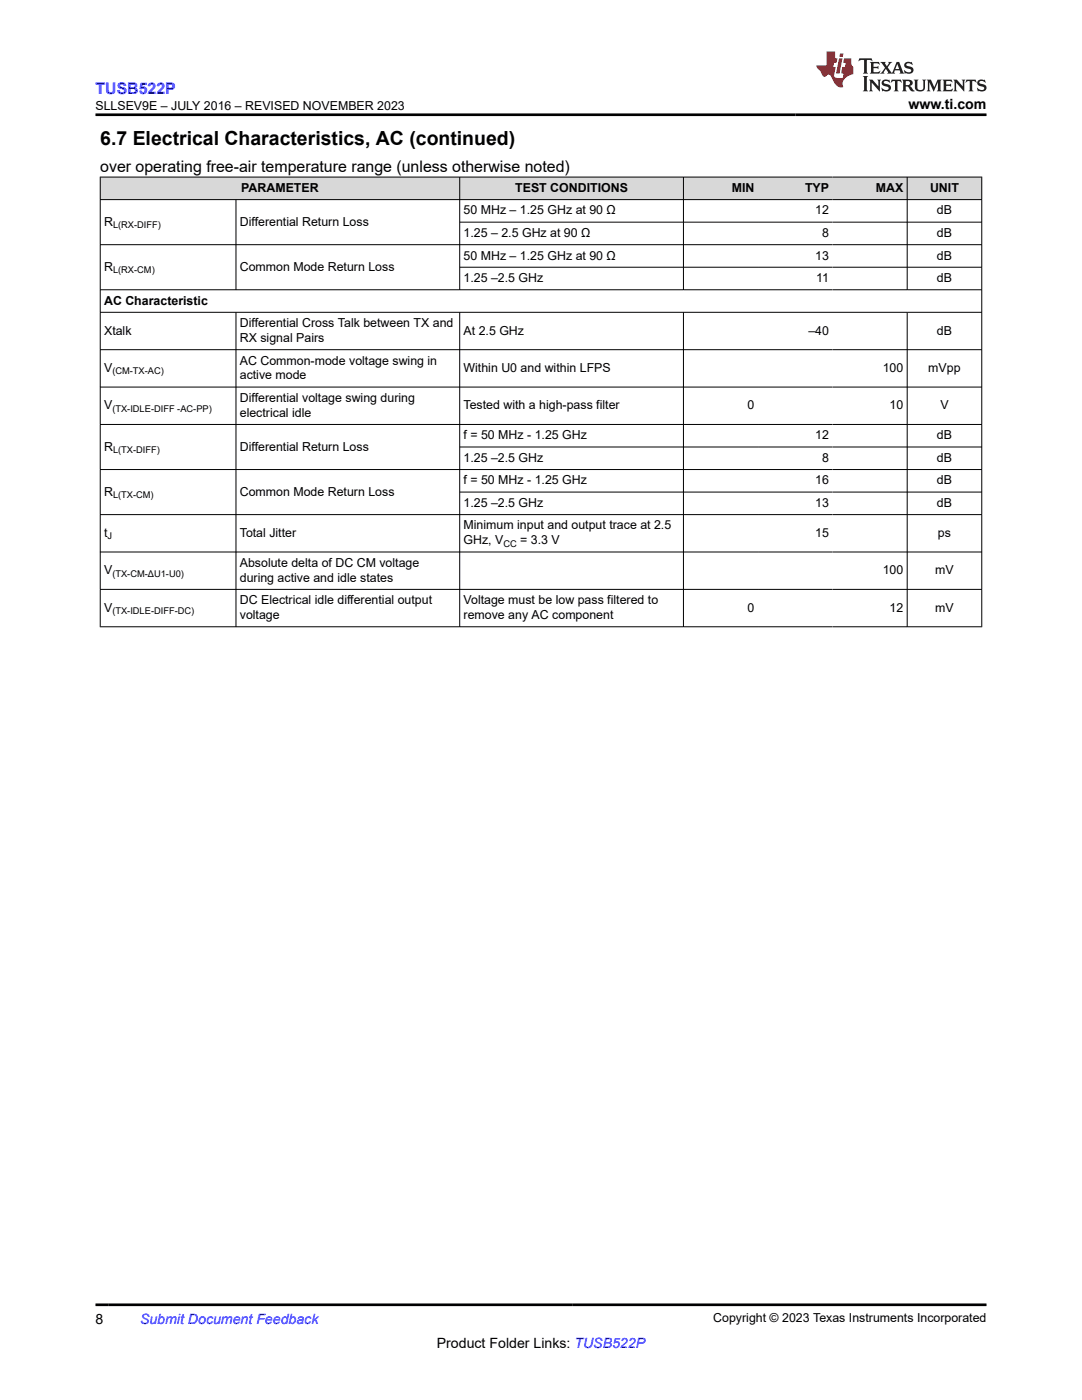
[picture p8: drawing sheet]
<svg xmlns="http://www.w3.org/2000/svg" width="216mm" height="279mm" viewBox="0 0 216 279" stroke-linecap="round" stroke-linejoin="round" font-family="sans-serif">
<defs><g id="words">
<text font-size="3.9" x="20" y="28.8">6.7 Electrical Characteristics, AC (continued)</text>
<text font-size="3.2" fill="#00f" x="19.1" y="18.7">TUSB522P</text>
<text font-size="3.2" x="20" y="34.3">over operating free-air temperature range (unless otherwise noted)</text>
<g font-size="2.8">
<text x="181.3" y="21.8">www.ti.com</text>
<text x="19.1" y="264.2">8</text>
<text x="87.2" y="269">Product Folder Links: TUSB522P</text>
</g>
<text font-size="2.8" fill="#00f" x="27.9" y="264.2">Submit Document Feedback</text>
<g font-size="2.5">
<text x="19.1" y="21.9">SLLSEV9E – JULY 2016 – REVISED NOVEMBER 2023</text>
<text x="48.1" y="38.3">PARAMETER</text>
<text x="102.8" y="38.3">TEST CONDITIONS</text>
<text x="146" y="38.3">MIN</text>
<text x="160.6" y="38.3">TYP</text>
<text x="174.8" y="38.3">MAX</text>
<text x="185.6" y="38.3">UNIT</text>
<text x="20.8" y="45">R</text>
<text x="47.9" y="45">Differential Return Loss</text>
<text x="92.5" y="42.8">50 MHz – 1.25 GHz at 90 Ω</text>
<text x="92.5" y="47.3">1.25 – 2.5 GHz at 90 Ω</text>
<text x="162.7" y="42.8">12</text>
<text x="164.1" y="47.3">8</text>
<text x="187" y="42.8">dB</text>
<text x="187" y="47.3">dB</text>
<text x="92.5" y="51.8">50 MHz – 1.25 GHz at 90 Ω</text>
<text x="162.7" y="51.8">13</text>
<text x="187" y="51.8">dB</text>
<text x="20.8" y="54">R</text>
<text x="47.9" y="54">Common Mode Return Loss</text>
<text x="92.5" y="56.3">1.25 –2.5 GHz</text>
<text x="162.9" y="56.3">11</text>
<text x="187" y="56.3">dB</text>
<text x="20.8" y="60.8">AC Characteristic</text>
<text x="47.9" y="65.3">Differential Cross Talk between TX and</text>
<text x="20.8" y="66.8">Xtalk</text>
<text x="47.9" y="68.3">RX signal Pairs</text>
<text x="92.5" y="66.8">At 2.5 GHz</text>
<text x="161.3" y="66.8">–40</text>
<text x="187" y="66.8">dB</text>
<text x="20.8" y="74.2">V</text>
<text x="47.9" y="72.7">AC Common-mode voltage swing in</text>
<text x="47.9" y="75.7">active mode</text>
<text x="92.5" y="74.2">Within U0 and within LFPS</text>
<text x="176.1" y="74.2">100</text>
<text x="185.2" y="74.2">mVpp</text>
<text x="20.8" y="81.7">V</text>
<text x="47.9" y="80.2">Differential voltage swing during</text>
<text x="47.9" y="83.2">electrical idle</text>
<text x="92.5" y="81.7">Tested with a high-pass filter</text>
<text x="149.2" y="81.7">0</text>
<text x="177.5" y="81.7">10</text>
<text x="187.6" y="81.7">V</text>
<text x="20.8" y="89.9">R</text>
<text x="47.9" y="89.9">Differential Return Loss</text>
<text x="92.5" y="87.7">f = 50 MHz - 1.25 GHz</text>
<text x="162.7" y="87.7">12</text>
<text x="187" y="87.7">dB</text>
<text x="92.5" y="92.2">1.25 –2.5 GHz</text>
<text x="164.1" y="92.2">8</text>
<text x="187" y="92.2">dB</text>
<text x="20.8" y="98.9">R</text>
<text x="47.9" y="98.9">Common Mode Return Loss</text>
<text x="92.5" y="96.7">f = 50 MHz - 1.25 GHz</text>
<text x="92.5" y="101.2">1.25 –2.5 GHz</text>
<text x="162.7" y="96.7">16</text>
<text x="162.7" y="101.2">13</text>
<text x="187" y="96.7">dB</text>
<text x="187" y="101.2">dB</text>
<text x="20.8" y="107.1">t</text>
<text x="47.9" y="107.1">Total Jitter</text>
<text x="92.5" y="105.7">Minimum input and output trace at 2.5</text>
<text x="162.7" y="107.1">15</text>
<text x="187.2" y="107.1">ps</text>
<text x="47.9" y="113.1">Absolute delta of DC CM voltage</text>
<text x="92.5" y="108.6">GHz, V</text>
<text x="103.8" y="108.6">= 3.3 V</text>
<text x="20.8" y="114.6">V</text>
<text x="47.9" y="116.1">during active and idle states</text>
<text x="176.1" y="114.6">100</text>
<text x="186.6" y="114.6">mV</text>
<text x="20.8" y="122.1">V</text>
<text x="47.9" y="120.6">DC Electrical idle differential output</text>
<text x="47.9" y="123.5">voltage</text>
<text x="92.5" y="120.6">Voltage must be low pass filtered to</text>
<text x="92.5" y="123.5">remove any AC component</text>
<text x="149.2" y="122.1">0</text>
<text x="177.5" y="122.1">12</text>
<text x="186.6" y="122.1">mV</text>
<text x="142.3" y="263.9">Copyright © 2023 Texas Instruments Incorporated</text>
</g>
<g font-size="1.9">
<text x="22.6" y="45.5">L(RX-DIFF)</text>
<text x="22.6" y="54.5">L(RX-CM)</text>
<text x="22.4" y="74.7">(CM-TX-AC)</text>
<text x="22.4" y="82.2">(TX-IDLE-DIFF -AC-PP)</text>
<text x="22.6" y="90.4">L(TX-DIFF)</text>
<text x="22.6" y="99.4">L(TX-CM)</text>
<text x="21.5" y="107.6">J</text>
<text x="100.5" y="109.1">CC</text>
<text x="22.4" y="115.1">(TX-CM-ΔU1-U0)</text>
<text x="22.4" y="122.6">(TX-IDLE-DIFF-DC)</text>
</g>
</g></defs>
<g fill="#d8d8d8">
<path d="M20 35.3h175.9v4.5h-175.9z" fill-rule="evenodd"/>
<path d="M20.1 35.4h71.6v4.4h-71.6z" fill-rule="evenodd"/>
<path d="M91.8 35.4h44.5v4.4h-44.5z" fill-rule="evenodd"/>
<path d="M136.4 35.4h14.9v4.4h-14.9z" fill-rule="evenodd"/>
<path d="M151.3 35.4h14.8v4.4h-14.8z" fill-rule="evenodd"/>
<path d="M166.1 35.4h14.9v4.4h-14.9z" fill-rule="evenodd"/>
<path d="M181.1 35.4h14.7v4.4h-14.7z" fill-rule="evenodd"/>
</g>
<g fill="none" stroke="#000" stroke-width=".2">
<path d="M19.9 35.3h176.1M19.9 39.8h176.1M20 35.3v89.8M47.1 39.8v18.1M91.7 35.3v22.6M136.4 35.3v22.6M181 35.3v22.6M195.9 35.3v89.8M19.9 48.8h176.1M19.9 57.8h176.1M91.7 44.3h104.3M91.7 53.3h104.3"/>
<path d="M19.9 62.3h176.1M19.9 69.8h176.1M19.9 77.2h176.1M47.1 62.3v62.8M91.7 62.3v62.8M136.4 62.3v62.8M181 62.3v62.8M19.9 84.7h176.1M19.9 93.7h176.1M91.7 89.2h104.3M91.7 98.2h104.3M19.9 110.2h176.1"/>
<path d="M19.9 117.6h176.1M196 102.7h-176.1M19.9 125.1h176.1"/>
</g>
<path d="M171.5 11.6l-.2 .6 .5-.2h.6v.1v2.2l-.2 .4h1l-.2-.4v-2.2v-.1h.5l.6 .2-.2-.6zM173.6 12.4l.2 .3v1.6l-.2 .4h1.9l.1-.6a1.08 1.08 0 0 1-1.3 .2v-.7h.6l.4 .2v-.7l-.4 .2h-.6v-.5l.2-.2a1 1 0 0 1 1 .3l-.1-.5zM175.7 12.4l.9 1.1-1 1.2h.9l-.2-.2 .5-.8 .4 .8-.2 .2h1.6l-.2-.2 .2-.5h.9l.1 .5-.1 .2h.9l-.2-.4-.8-1.9h-.5l-.9 2.1-.9-1.1 .9-1h-.8l.2 .2-.4 .6-.4-.6 .2-.2zM179 12.8l.4 1h-.7zM180.7 12.5a.65 .65 0 0 0-.2 .7 .65 .65 0 0 0 .6 .5l.6 .1 .1 .3a.79 .79 0 0 1-.7 .4 .79 .79 0 0 1-.7-.5l.1 .7 .2-.1a.93 .93 0 0 0 1.1 0 .93 .93 0 0 0 .4-.9 1.46 1.46 0 0 0-1.2-.6l-.1-.3a1.09 1.09 0 0 1 1.2 .2l-.2-.6-.1 .1-.5-.2zM172.2 15.2l.2 .4v2.2l-.2 .4h1l-.2-.4v-2.2l.2-.4zM173.4 15.9l.2 .4v1.5l-.2 .4h.8l-.3-.4 .1-1.3 1.6 1.8v-2l.2-.4h-.7l.1 .2 .1 1.1-1.2-1.3zM176.2 16a.65 .65 0 0 0-.2 .8 .65 .65 0 0 0 .6 .4l.6 .2 .1 .2a.79 .79 0 0 1-.7 .4 .79 .79 0 0 1-.7-.5l.1 .7 .2-.1a.93 .93 0 0 0 1.1 .1 .93 .93 0 0 0 .4-1 1.46 1.46 0 0 0-1.2-.5l-.1-.4a1.09 1.09 0 0 1 1.2 .2l-.1-.6-.2 .1-.5-.1zM177.9 15.9l-.1 .6a.63 .63 0 0 1 .8-.3v1.6l-.3 .4h1l-.2-.4v-1.6a.66 .66 0 0 1 .8 .3l-.1-.6zM180 15.9l.2 .4v1.5l-.2 .4h1l-.2-.2-.1-.7h.5l.1 .2a.79 .79 0 0 0 1.2 .6l-1-.9a.61 .61 0 0 0 .6-.6 .61 .61 0 0 0-.5-.7zM180.8 16.2h.1a.47 .47 0 0 1 .5 .1 .47 .47 0 0 1 .1 .5l-.1 .1-.7 .1zM182.3 15.9l.2 .2a2.27 2.27 0 0 0 .4 2 1.04 1.04 0 0 0 1.7-.7v-1.3l.2-.2h-.8l.2 .4v1.1a.6 .6 0 0 1-.6 .6 .6 .6 0 0 1-.6-.6v-1.1l.3-.4zM184.9 15.9l.2 .4v1.5l-.2 .4h.8l-.3-.4v-1.4l.9 1.9 .9-1.9v1.4l-.3 .4h1l-.2-.4v-1.5l.2-.4h-.8l-.7 1.5-.6-1.5zM188.1 15.9l.2 .4v1.5l-.2 .4h1.9l.1-.6a1.09 1.09 0 0 1-1.3 .2v-.7h.6l.4 .2v-.6l-.4 .2h-.6v-.6l.2-.1a1.01 1.01 0 0 1 1 .3l-.1-.6zM190.2 15.9l.3 .4v1.5l-.3 .4h.8l-.2-.4v-1.3l1.6 1.8v-2l.2-.4h-.7l.2 .2v1.1l-1.2-1.3zM192.8 15.9l-.1 .6a.63 .63 0 0 1 .8-.3v1.6l-.3 .4h1l-.2-.4v-1.6a.66 .66 0 0 1 .8 .3l-.1-.6zM195.2 16a.65 .65 0 0 0-.2 .8 .65 .65 0 0 0 .6 .4l.6 .2 .2 .2a.79 .79 0 0 1-.7 .4 .79 .79 0 0 1-.7-.5l.1 .7 .2-.1a.93 .93 0 0 0 1 .1 .93 .93 0 0 0 .5-1 1.46 1.46 0 0 0-1.3-.5v-.4a1.09 1.09 0 0 1 1.2 .2l-.2-.6-.2 .1-.5-.1z" fill="#231f20"/>
<path d="M164.9 10.3v2.7h-2l.1 .4 .8 1a.95 .95 0 0 0 1 .9 .59 .59 0 0 1 .5-.4 .59 .59 0 0 1 .5 .3l.4 .8a1.59 1.59 0 0 0 2.1 1.4 1.61 1.61 0 0 1 1-2.3l1-.3-.1-1.5a1.59 1.59 0 0 1-.3-1.7h-1.5l-.2 .9h.6l-.2 .9h-.5l-.2 .9v.3l.4 .1-.1 .9h-.7a.73 .73 0 0 1-1-.7l.3-1.5h-.5l.1-.9h.5l.2-.9h-.5v-1.3zM167.4 11.6l-.6 3.1h.7l.6-3.1zM167.6 10.7l-.1 .6h.7l.1-.6z" fill="#ed1c24"/>
<path d="M19.1 22.9h177.8M19.1 260.4h177.8" fill="none" stroke="#000" stroke-width=".53"/>
<use href="#words"/>
</svg>
